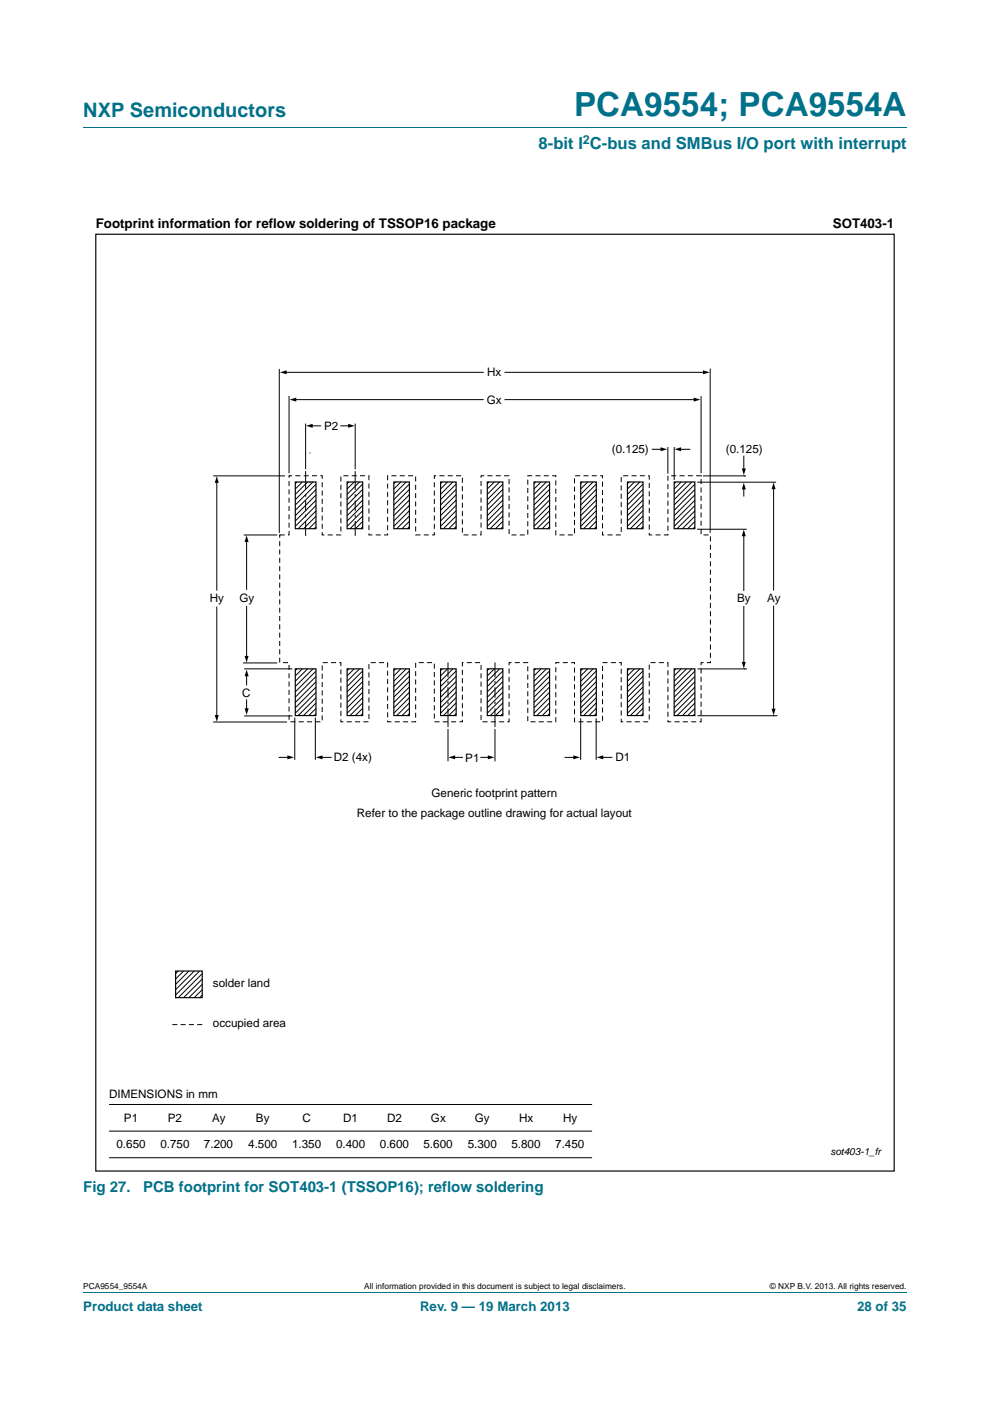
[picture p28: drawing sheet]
<svg xmlns="http://www.w3.org/2000/svg" width="210mm" height="297mm" viewBox="0 0 210 297" stroke-linecap="round" stroke-linejoin="round" font-family="sans-serif">
<defs><g id="words">
<text font-size="7" fill="#00718a" x="121.8" y="24.6">PCA9554; PCA9554A</text>
<text font-size="4.2" fill="#00718a" x="17.7" y="24.9">NXP Semiconductors</text>
<text font-size="3.5" fill="#00718a" x="114.2" y="31.6">8-bit I C-bus and SMBus I/O port with interrupt</text>
<g font-size="3.2" fill="#00718a">
<text x="17.7" y="252.6">Fig 27.</text>
<text x="30.4" y="252.6">PCB footprint for SOT403-1 (TSSOP16); reflow soldering</text>
</g>
<g font-size="2.8">
<text x="20.3" y="48.4">Footprint information for reflow soldering of TSSOP16 package</text>
<text x="176.6" y="48.4">SOT403-1</text>
</g>
<g font-size="2.8" fill="#00718a">
<text x="17.7" y="277.9">Product data sheet</text>
<text x="89.1" y="277.9">Rev. 9 — 19 March 2013</text>
<text x="181.8" y="277.9">28 of 35</text>
</g>
<text font-size="2.6" fill="#00718a" x="123.6" y="30.5">2</text>
<g font-size="2.5">
<text x="103.3" y="79.8">Hx</text>
<text x="103.3" y="85.6">Gx</text>
<text x="68.8" y="91.2">P2</text>
<text x="129.8" y="96">(0.125)</text>
<text x="153.9" y="96">(0.125)</text>
<text x="44.5" y="127.7">Hy</text>
<text x="50.8" y="127.7">Gy</text>
<text x="156.4" y="127.7">By</text>
<text x="162.7" y="127.7">Ay</text>
<text x="51.4" y="147.8">C</text>
<text x="70.8" y="161.4">D2 (4x)</text>
<text x="98.7" y="161.5">P1</text>
<text x="130.5" y="161.4">D1</text>
<text x="75.7" y="173.2">Refer to the package outline drawing for actual layout</text>
<text x="91.5" y="168.9">Generic footprint pattern</text>
<text x="45.2" y="209.3">solder land</text>
<text x="45.2" y="217.8">occupied area</text>
<text x="23.1" y="232.8">DIMENSIONS in mm</text>
<text x="26.3" y="237.8">P1</text>
<text x="35.6" y="237.8">P2</text>
<text x="45" y="237.8">Ay</text>
<text x="54.3" y="237.8">By</text>
<text x="64.2" y="237.8">C</text>
<text x="72.8" y="237.8">D1</text>
<text x="82.1" y="237.8">D2</text>
<text x="91.4" y="237.8">Gx</text>
<text x="100.7" y="237.8">Gy</text>
<text x="110.1" y="237.8">Hx</text>
<text x="119.4" y="237.8">Hy</text>
<text x="24.7" y="243.5">0.650</text>
<text x="34" y="243.5">0.750</text>
<text x="43.3" y="243.5">7.200</text>
<text x="52.6" y="243.5">4.500</text>
<text x="62" y="243.5">1.350</text>
<text x="71.3" y="243.5">0.400</text>
<text x="80.6" y="243.5">0.600</text>
<text x="89.8" y="243.5">5.600</text>
<text x="99.2" y="243.5">5.300</text>
<text x="108.5" y="243.5">5.800</text>
<text x="117.8" y="243.5">7.450</text>
</g>
<text font-size="2.1" x="176.1" y="245">sot403-1_fr</text>
<g font-size="1.8">
<text x="17.7" y="273.3">PCA9554_9554A</text>
<text x="77.2" y="273.3">All information provided in this document is subject to legal disclaimers.</text>
<text x="163.3" y="273.3">© NXP B.V. 2013. All rights reserved.</text>
</g>
</g></defs>
<path d="M17.7 27h174.6M17.7 273.9h174.6" fill="none" stroke="#00718a" stroke-width=".21"/>
<g fill="none" stroke="#000" stroke-width=".21">
<path d="M59.2 78.2v34.8M60.4 78.9h42.1M107.1 78.9h42.3M150.6 78.2v34.8M61.3 83.9v16.4M62.5 84.7h40M64.8 89.8v9.7M64.8 99.9v4M65.6 96h.1M66 90.3h2M72.3 90.3h1.8M75.3 89.8v9.7"/>
<path d="M75.3 99.9v4M107.1 84.7h40.3M138.3 95.3h2.1M141.7 94.8v5.6M143 94.8v7M144.2 95.3h2.1M148.7 84v16.3M157.8 96.7v2.9M45.2 100.9h15.3M46 102.1v23M51.7 113.4h7.1M52.3 114.6v10.4"/>
<path d="M59.2 113.4h.1M61.3 100.9h.1M63 102.2l-.4 .4M64.1 102.2l-1.5 1.5M64.8 104.8v.5M64.8 106.1v2.3M64.8 109.1v.6M64.8 110.5v3.1M65.3 102.2l-2.7 2.6M65.6 102.2h.1M66.4 102.2l-3.8 3.7M67 102.7l-4.4 4.4"/>
<path d="M67 103.8l-4.4 4.4M67 104.9l-4.4 4.4M67 106.1l-4.4 4.4M67 107.2l-4.4 4.4M67 108.3l-3.7 3.8M67 109.5l-2.6 2.6M67 110.6l-1.5 1.5M67 111.7l-.4 .4M74 102.2l-.4 .3M75.1 102.2l-1.5 1.5M75.3 104.8v.5M75.3 106.1v2.3"/>
<path d="M75.3 109.1v.6M75.3 110.5v3.1M76.3 102.2l-2.7 2.6M76.9 102.6l-3.3 3.3M76.9 103.8l-3.3 3.3M76.9 104.9l-3.3 3.3M76.9 106l-3.3 3.3M76.9 107.2l-3.3 3.3M76.9 108.3l-3.3 3.3M76.9 109.4l-2.7 2.7M76.9 110.5l-1.5 1.6M76.9 111.7l-.4 .4"/>
<path d="M83.9 102.2l-.4 .3M85 102.2l-1.5 1.5M86.2 102.2l-2.7 2.6M86.8 102.6l-3.3 3.3M86.8 103.8l-3.3 3.3M86.8 104.9l-3.3 3.3M86.8 106l-3.3 3.3M86.8 107.1l-3.3 3.3M86.8 108.3l-3.3 3.3M86.8 109.4l-2.6 2.7M86.8 110.5l-1.5 1.6M86.8 111.7l-.4 .4"/>
<path d="M93.8 102.2l-.4 .3M94.9 102.2l-1.5 1.5M96.1 102.2l-2.7 2.6M96.7 102.6l-3.3 3.3M96.7 103.8l-3.3 3.3M96.7 104.9l-3.3 3.3M96.7 106l-3.3 3.3M96.7 107.1l-3.3 3.3M96.7 108.3l-3.3 3.3M96.7 109.4l-2.6 2.7M96.7 110.5l-1.5 1.6M96.7 111.7l-.4 .4"/>
<path d="M103.7 102.2l-.3 .3M104.8 102.2l-1.4 1.5M106 102.2l-2.6 2.6M106.7 102.6l-3.3 3.3M106.7 103.8l-3.3 3.3M106.7 104.9l-3.3 3.3M106.7 106l-3.3 3.3M106.7 107.1l-3.3 3.3M106.7 108.3l-3.3 3.3M106.7 109.4l-2.7 2.7M106.7 110.5l-1.6 1.6M106.7 111.7l-.5 .4"/>
<path d="M113.6 102.2l-.3 .3M114.8 102.2l-1.5 1.5M115.9 102.2l-2.6 2.6M116.6 102.6l-3.3 3.3M116.6 103.8l-3.3 3.3M116.6 104.9l-3.3 3.3M116.6 106l-3.3 3.3M116.6 107.1l-3.3 3.3M116.6 108.3l-3.3 3.3M116.6 109.4l-2.7 2.7M116.6 110.5l-1.6 1.6M116.6 111.7l-.5 .4"/>
<path d="M123.5 102.2l-.3 .3M124.7 102.2l-1.5 1.5M125.8 102.2l-2.6 2.6M126.5 102.6l-3.3 3.3M126.5 103.8l-3.3 3.3M126.5 104.9l-3.3 3.3M126.5 106l-3.3 3.3M126.5 107.1l-3.3 3.4M126.5 108.3l-3.3 3.3M126.5 109.4l-2.7 2.7M126.5 110.5l-1.6 1.6M126.5 111.7l-.4 .4"/>
<path d="M133.4 102.2l-.3 .3M134.6 102.2l-1.5 1.5M135.7 102.2l-2.6 2.6M136.4 102.6l-3.3 3.3M136.4 103.8l-3.3 3.3M136.4 104.9l-3.3 3.3M136.4 106l-3.3 3.3M136.4 107.1l-3.3 3.4M136.4 108.3l-3.3 3.3M136.4 109.4l-2.7 2.7M136.4 110.5l-1.6 1.6M136.4 111.7l-.4 .4"/>
<path d="M143.4 102.2l-.4 .3M144.5 102.2l-1.5 1.5M145.6 102.2l-2.6 2.6M146.7 102.2l-3.7 3.7M147.4 108.3l-3.8 3.8M147.4 109.5l-2.7 2.6M147.4 110.6l-1.5 1.5M147.4 102.7l-4.4 4.4M147.4 103.8l-4.4 4.4M147.4 104.9l-4.4 4.4M147.4 106.1l-4.4 4.4M147.4 107.2l-4.4 4.4"/>
<path d="M147.4 111.7l-.4 .4M147.8 112.2h10.6M147.9 102.2h16.7M148.6 100.9h.1M149.1 100.9h9.1M157.8 103.5v1.7M157.8 113.4v11.8M157.8 100.9h.1M164.1 103.4v21.7M46 128.7v23.2M52.3 128.6v10.8M157.8 128.6v12"/>
<path d="M164.1 128.5v22M45.2 153.1h15.7M51.6 140.6h7.2M51.8 141.8h10.2M51.8 151.8h10.2M52.3 143.1v2.1M52.3 148.4v2.1M62.5 152.1v9M63 141.8l-.4 .4M64.1 141.8l-1.5 1.5M65.3 141.8l-2.7 2.6M66.4 141.8l-3.8 3.8"/>
<path d="M66.9 152.1v9M67 142.3l-4.4 4.4M67 143.4l-4.4 4.4M67 144.6l-4.4 4.3M67 145.7l-4.4 4.4M67 146.8l-4.4 4.4M67 147.9l-3.7 3.8M67 149.1l-2.6 2.6M67 150.2l-1.5 1.5M67 151.3l-.4 .4M74 141.8l-.4 .4M75.1 141.8l-1.5 1.5"/>
<path d="M76.3 141.8l-2.7 2.6M76.9 142.3l-3.3 3.3M76.9 143.4l-3.3 3.3M76.9 144.5l-3.3 3.3M76.9 145.6l-3.3 3.3M76.9 146.8l-3.3 3.3M76.9 147.9l-3.3 3.3M76.9 149l-2.7 2.7M76.9 150.2l-1.5 1.5M76.9 151.3l-.4 .4M83.9 141.8l-.4 .4M85 141.8l-1.5 1.5"/>
<path d="M86.2 141.8l-2.7 2.6M86.8 142.3l-3.3 3.3M86.8 143.4l-3.3 3.3M86.8 144.5l-3.3 3.3M86.8 145.6l-3.3 3.3M86.8 146.8l-3.3 3.3M86.8 147.9l-3.3 3.3M86.8 149l-2.6 2.7M86.8 150.2l-1.5 1.5M86.8 151.3l-.4 .4M93.8 141.8l-.4 .4M94.9 141.8l-1.5 1.5"/>
<path d="M95 140.4v3.2M95 144.4v.5M95 145.7v2.2M95 148.7v.6M95 150.2v4M95 154.6v6.8M96.1 141.8l-2.7 2.6M96.7 142.3l-3.3 3.3M96.7 143.4l-3.3 3.3M96.7 144.5l-3.3 3.3M96.7 145.6l-3.3 3.3M96.7 146.8l-3.3 3.3"/>
<path d="M96.7 147.9l-3.3 3.3M96.7 149l-2.6 2.7M96.7 150.2l-1.5 1.5M96.7 151.3l-.4 .4M103.7 141.8l-.3 .4M104.8 141.8l-1.4 1.5M105 140.4v3.2M105 144.4v.5M105 145.7v2.2M105 148.7v.6M105 150.2v4M105 154.6v6.8"/>
<path d="M106 141.8l-2.6 2.6M106.7 142.3l-3.3 3.3M106.7 143.4l-3.3 3.3M106.7 144.5l-3.3 3.3M106.7 145.6l-3.3 3.3M106.7 146.8l-3.3 3.3M106.7 147.9l-3.3 3.3M106.7 149l-2.7 2.7M106.7 150.2l-1.6 1.5M106.7 151.3l-.5 .4M113.6 141.8l-.3 .4M114.8 141.8l-1.5 1.5"/>
<path d="M115.9 141.8l-2.6 2.6M116.6 142.3l-3.3 3.3M116.6 143.4l-3.3 3.3M116.6 144.5l-3.3 3.3M116.6 145.6l-3.3 3.3M116.6 146.8l-3.3 3.3M116.6 147.9l-3.3 3.3M116.6 149l-2.7 2.7M116.6 150.2l-1.6 1.5M116.6 151.3l-.5 .4M123.2 152.3v8.8M123.5 141.8l-.3 .4"/>
<path d="M124.7 141.8l-1.5 1.5M125.8 141.8l-2.6 2.6M126.4 152.3v8.8M126.5 142.3l-3.3 3.3M126.5 143.4l-3.3 3.3M126.5 144.5l-3.3 3.3M126.5 145.6l-3.3 3.3M126.5 146.8l-3.3 3.3M126.5 147.9l-3.3 3.3M126.5 149l-2.7 2.7M126.5 150.2l-1.6 1.5M126.5 151.3l-.4 .4"/>
<path d="M133.4 141.8l-.3 .4M134.6 141.8l-1.5 1.5M135.7 141.8l-2.6 2.6M136.4 142.3l-3.3 3.3M136.4 143.4l-3.3 3.3M136.4 144.5l-3.3 3.3M136.4 145.6l-3.3 3.3M136.4 146.8l-3.3 3.3M136.4 147.9l-3.3 3.3M136.4 149l-2.7 2.7M136.4 150.2l-1.6 1.5M136.4 151.3l-.4 .4"/>
<path d="M143.4 141.8l-.4 .4M144.5 141.8l-1.5 1.5M145.6 141.8l-2.6 2.6M146.7 141.8l-3.7 3.8M147.4 142.3l-4.4 4.4M147.4 143.4l-4.4 4.4M147.4 144.6l-4.4 4.3M147.4 145.7l-4.4 4.4M147.4 146.8l-4.4 4.4M147.4 147.9l-3.8 3.8M147.4 149.1l-2.7 2.6M147.4 150.2l-1.5 1.5"/>
<path d="M147.4 151.3l-.4 .4M147.9 141.8h10.5M147.9 151.7h17M157.8 141.8h.1M164 151.7h.1M59.2 160.6h2M68.1 160.6h2.1M96.3 160.6h1.8M102 160.6h1.8M119.8 160.6h2.1M127.7 160.6h2.1M37.8 205.9l-.5 .5"/>
<path d="M38.9 205.9l-1.6 1.7M40.1 205.9l-2.8 2.8M41.2 205.9l-3.9 3.9M42.3 205.9l-5 5.1M42.9 206.4l-5.1 5.1M42.9 207.6l-4 3.9M42.9 208.7l-2.8 2.8M42.9 209.8l-1.7 1.7M42.9 211l-.6 .5M23.1 234.2h102.5M23.1 239.8h102.5M23.1 245.5h102.5"/>
</g>
<g fill="#000">
<path d="M59.4 78.9l1.4-.4v.9zM149.1 78.5l1.4 .4-1.4 .5zM61.4 84.7l1.4-.4v.8zM64.9 90.3l1.4-.4v.8zM73.8 89.9l1.4 .4-1.4 .4zM140.1 94.8l1.4 .5-1.4 .4zM143.1 95.3l1.4-.5v.9zM147.1 84.3l1.4 .4-1.4 .4zM157.3 99.3h.9l-.4 1.4zM46 101l.4 1.4h-.8zM52.3 113.5l.4 1.4h-.8zM157.8 112.3l.4 1.4h-.9z"/>
<path d="M157.8 102.3l.4 1.5h-.9zM164.1 102.3l.4 1.4h-.8zM51.9 139.1h.8l-.4 1.4zM45.6 151.6h.8l-.4 1.4zM51.9 150.2h.8l-.4 1.4zM52.3 142l.4 1.4h-.8zM157.3 140.3h.9l-.4 1.5zM163.7 150.3h.8l-.4 1.4zM61 160.1l1.4 .5-1.4 .4zM67 160.6l1.4-.5v.9zM95.1 160.6l1.4-.5v.9zM103.5 160.1l1.4 .5-1.4 .4z"/>
<path d="M121.6 160.1l1.4 .5-1.4 .4zM126.5 160.6l1.4-.5v.9z"/>
</g>
<g fill="none" stroke="#000" stroke-width=".25">
<path d="M20.3 49.7h169.4v198.6h-169.4zM62.6 102.2h4.4v9.9h-4.4zM73.6 102.2h3.3v9.9h-3.3zM83.5 102.2h3.3v9.9h-3.3zM93.4 102.2h3.3v9.9h-3.3zM103.4 102.2h3.3v9.9h-3.3zM113.3 102.2h3.3v9.9h-3.3zM123.2 102.2h3.3v9.9h-3.3zM133.1 102.2h3.3v9.9h-3.3zM143 102.2h4.4v9.9h-4.4zM62.6 141.8h4.4v9.9h-4.4zM73.6 141.8h3.3v9.9h-3.3z"/>
<path d="M83.5 141.8h3.3v9.9h-3.3zM93.4 141.8h3.3v9.9h-3.3zM103.4 141.8h3.3v9.9h-3.3zM113.3 141.8h3.3v9.9h-3.3zM123.2 141.8h3.3v9.9h-3.3zM133.1 141.8h3.3v9.9h-3.3zM143 141.8h4.4v9.9h-4.4zM37.3 205.9h5.6v5.6h-5.6z"/>
</g>
<path d="M61.3 100.9h7v12.5h4v-12.5h5.9v12.5h4v-12.5h6v12.5h3.9v-12.5h6v12.5h3.9v-12.5h6v12.5h3.9v-12.5h6v12.5h4v-12.5h5.9v12.5h4v-12.5h5.9v12.5h4v-12.5h7v12.5h2v27.1h-2v12.5h-7v-12.5h-4v12.5h-5.9v-12.5h-4v12.5h-5.9v-12.5h-4v12.5h-6v-12.5h-3.9v12.5h-6v-12.5h-3.9v12.5h-6v-12.5h-3.9v12.5h-6v-12.5h-4v12.5h-5.9v-12.5h-4v12.5h-7v-12.5h-2v-27.1h2zM42.9 217.2h-6.6" fill="none" stroke="#000" stroke-width=".21" stroke-dasharray="1.1 .7" stroke-linecap="butt"/>
<use href="#words"/>
</svg>
